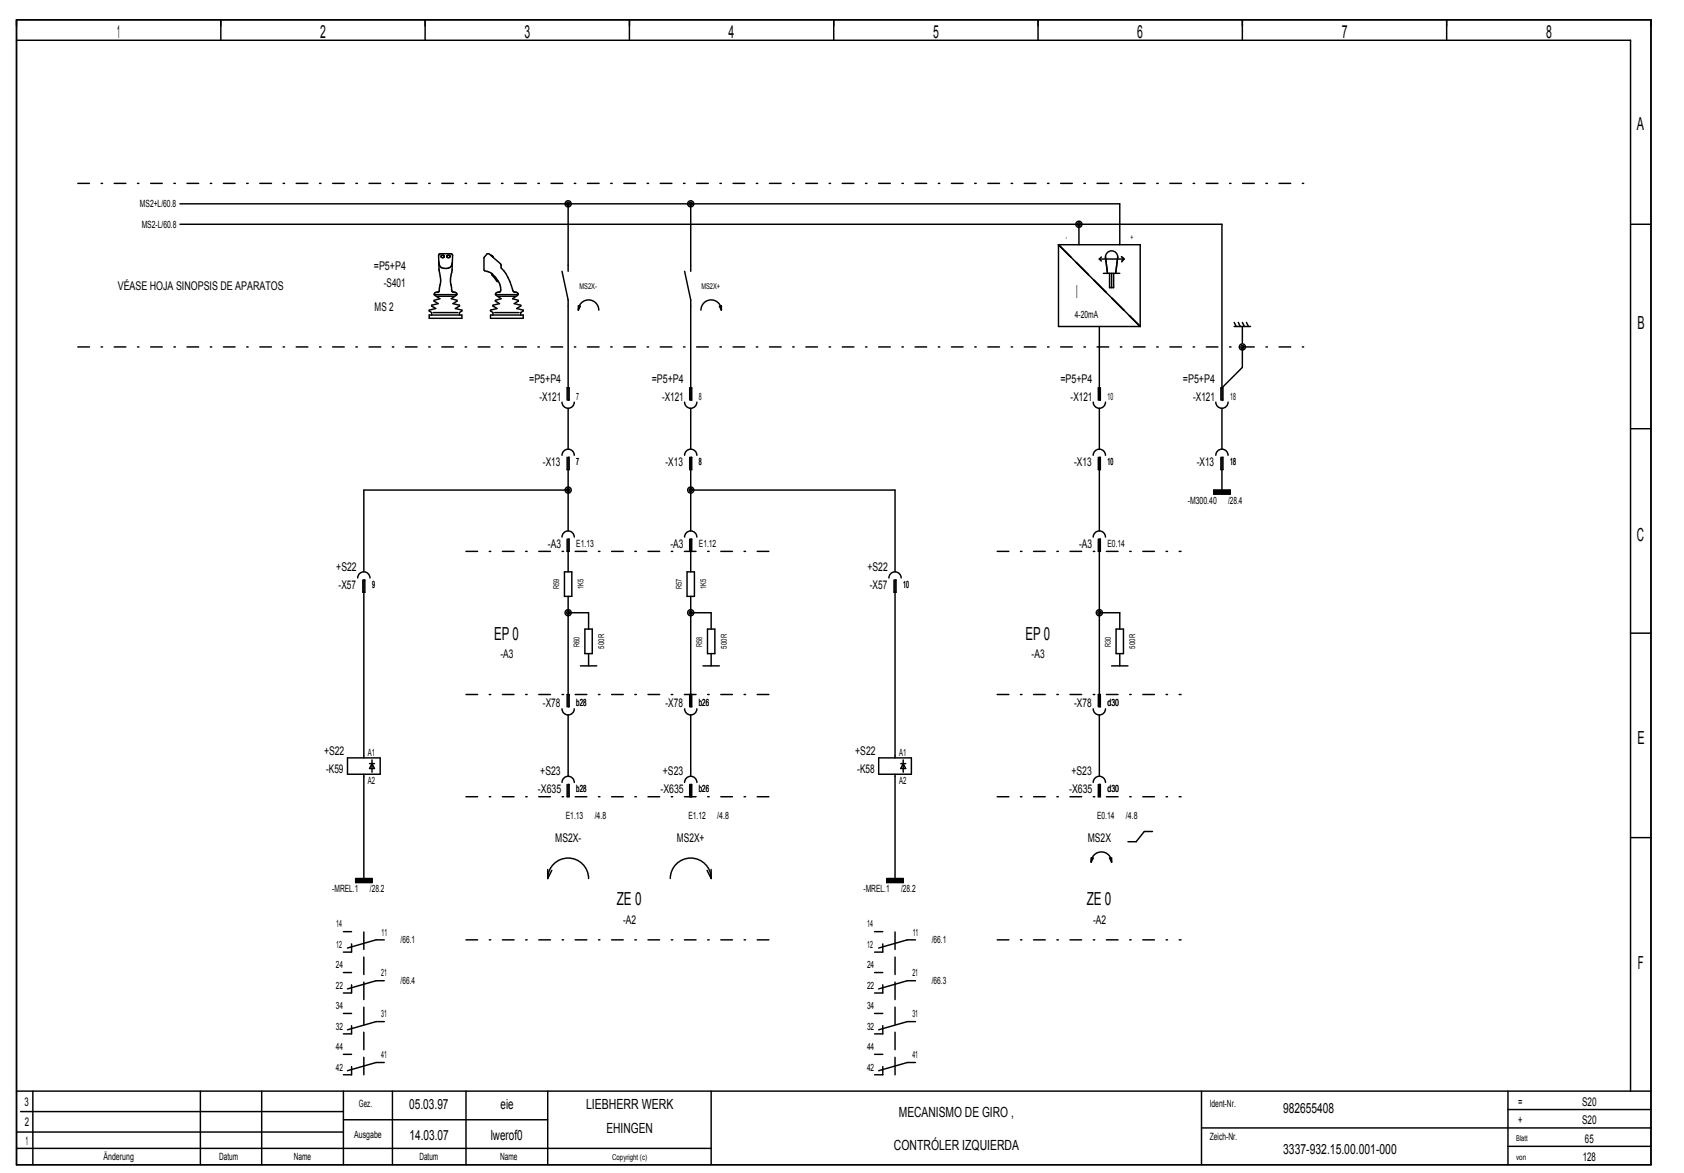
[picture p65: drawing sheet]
<svg xmlns="http://www.w3.org/2000/svg" width="408mm" height="284mm" viewBox="0 0 408 284" stroke-linecap="round" stroke-linejoin="round" font-family="sans-serif">
<defs><g id="words">
<g font-size="4.4">
<text x="28.4" y="9.3">1</text>
<text x="77.5" y="9.3">2</text>
<text x="127.1" y="9.3">3</text>
<text x="176.5" y="9.3">4</text>
<text x="226.1" y="9.3">5</text>
<text x="275.5" y="9.3">6</text>
<text x="325.1" y="9.3">7</text>
<text x="374.6" y="9.3">8</text>
<text x="396.6" y="31.6">A</text>
<text x="260.8" y="72.2">I</text>
<text x="396.7" y="79.6">B</text>
<text x="396.6" y="131.1">C</text>
<text x="119.7" y="154.8">EP 0</text>
<text x="248.4" y="154.8">EP 0</text>
<text x="396.7" y="180.1">E</text>
<text x="149.4" y="219.2">ZE 0</text>
<text x="263.3" y="219.2">ZE 0</text>
<text x="396.8" y="234.5">F</text>
</g>
<g font-size="3.4">
<text x="99.2" y="268.5">05.03.97</text>
<text x="121.3" y="268.5">eie</text>
<text x="142" y="268.5">LIEBHERR WERK</text>
<text x="310.9" y="269.5">982655408</text>
<text x="99.2" y="275.9">14.03.07</text>
<text x="118.9" y="275.9">lwerof0</text>
<text x="146.9" y="274.4">EHINGEN</text>
<text x="217.8" y="270.4">MECANISMO DE GIRO ,</text>
<text x="216.6" y="278.4">CONTRÓLER IZQUIERDA</text>
<text x="310.9" y="279.4">3337­932.15.00.001­000</text>
</g>
<g font-size="2.9">
<text x="90.6" y="65.3">=P5+P4</text>
<text x="28.5" y="70.2">VÉASE HOJA SINOPSIS DE APARATOS</text>
<text x="93" y="69.5">­S401</text>
<text x="90.8" y="75.2">MS 2</text>
<text x="128.2" y="92.6">=P5+P4</text>
<text x="157.9" y="92.6">=P5+P4</text>
<text x="256.9" y="92.6">=P5+P4</text>
<text x="286.6" y="92.6">=P5+P4</text>
<text x="130.7" y="97">­X121</text>
<text x="160.4" y="97">­X121</text>
<text x="259.4" y="97">­X121</text>
<text x="289.1" y="97">­X121</text>
<text x="131.5" y="112.8">­X13</text>
<text x="161.2" y="112.8">­X13</text>
<text x="260.2" y="112.8">­X13</text>
<text x="289.9" y="112.8">­X13</text>
<text x="132.8" y="132.6">­A3</text>
<text x="162.5" y="132.6">­A3</text>
<text x="261.5" y="132.6">­A3</text>
<text x="81.5" y="138.2">+S22</text>
<text x="82" y="142.5">­X57</text>
<text x="210.2" y="138.2">+S22</text>
<text x="210.7" y="142.5">­X57</text>
<text x="121.2" y="159.3">­A3</text>
<text x="249.9" y="159.3">­A3</text>
<text x="131.5" y="171.2">­X78</text>
<text x="161.2" y="171.2">­X78</text>
<text x="260.2" y="171.2">­X78</text>
<text x="78.5" y="182.7">+S22</text>
<text x="207.2" y="182.7">+S22</text>
<text x="79" y="187.1">­K59</text>
<text x="130.9" y="187.7">+S23</text>
<text x="160.6" y="187.7">+S23</text>
<text x="207.7" y="187.1">­K58</text>
<text x="259.6" y="187.7">+S23</text>
<text x="130.3" y="192">­X635</text>
<text x="160" y="192">­X635</text>
<text x="259" y="192">­X635</text>
<text x="134.5" y="203.9">MS2X­</text>
<text x="164" y="203.9">MS2X+</text>
<text x="263.5" y="203.9">MS2X</text>
<text x="151" y="223.7">­A2</text>
<text x="264.8" y="223.7">­A2</text>
<text x="5.9" y="267.8">3</text>
<text x="367.8" y="267.8">=</text>
<text x="383.3" y="267.8">S20</text>
<text x="6" y="272.7">2</text>
<text x="367.8" y="272.2">+</text>
<text x="383.3" y="272.2">S20</text>
<text x="6.2" y="277.2">1</text>
<text x="383.5" y="281.1">128</text>
<text x="384" y="276.7">65</text>
</g>
<g font-size="2.4">
<text x="33.9" y="50.2">MS2+L/60.8</text>
<text x="34.3" y="55.2">MS2­L/60.8</text>
<text x="260.4" y="77">4­20mA</text>
<text x="139.6" y="96.8">7</text>
<text x="169.3" y="96.8">8</text>
<text x="268.3" y="96.8">10</text>
<text x="298" y="96.8">18</text>
<text x="139.6" y="112.6">7</text>
<text x="169.3" y="112.6">8</text>
<text x="268.3" y="112.6">10</text>
<text x="298" y="112.6">18</text>
<text x="287.8" y="122">­M300.40</text>
<text x="297.5" y="122">/28.4</text>
<text x="139.6" y="132.4">E1.13</text>
<text x="169.3" y="132.4">E1.12</text>
<text x="268.3" y="132.4">E0.14</text>
<text x="90.1" y="142.3">9</text>
<text x="218.8" y="142.3">10</text>
<text x="139.6" y="171">b28</text>
<text x="169.3" y="171">b26</text>
<text x="268.3" y="171">d30</text>
<text x="89.1" y="183">A1</text>
<text x="217.8" y="183">A1</text>
<text x="89.1" y="189.8">A2</text>
<text x="139.6" y="191.8">b28</text>
<text x="169.3" y="191.8">b26</text>
<text x="217.8" y="189.8">A2</text>
<text x="268.3" y="191.8">d30</text>
<text x="137.1" y="198.2">E1.13</text>
<text x="144.1" y="198.2">/4.8</text>
<text x="166.8" y="198.2">E1.12</text>
<text x="173.8" y="198.2">/4.8</text>
<text x="265.8" y="198.2">E0.14</text>
<text x="272.8" y="198.2">/4.8</text>
<text x="80.5" y="216.1">­MREL.1</text>
<text x="89.6" y="216.1">/28.2</text>
<text x="209.2" y="216.1">­MREL.1</text>
<text x="218.3" y="216.1">/28.2</text>
<text x="81.4" y="224.5">14</text>
<text x="92.4" y="226.5">11</text>
<text x="210.1" y="224.5">14</text>
<text x="221.1" y="226.5">11</text>
<text x="81.4" y="229.5">12</text>
<text x="97.1" y="228.4">/66.1</text>
<text x="210.1" y="229.5">12</text>
<text x="225.8" y="228.4">/66.1</text>
<text x="81.4" y="239.4">22</text>
<text x="81.4" y="234.4">24</text>
<text x="92.4" y="236.4">21</text>
<text x="97.1" y="238.3">/66.4</text>
<text x="210.1" y="239.4">22</text>
<text x="210.1" y="234.4">24</text>
<text x="221.1" y="236.4">21</text>
<text x="225.8" y="238.3">/66.3</text>
<text x="81.4" y="244.3">34</text>
<text x="210.1" y="244.3">34</text>
<text x="81.4" y="249.3">32</text>
<text x="92.4" y="246.3">31</text>
<text x="210.1" y="249.3">32</text>
<text x="221.1" y="246.3">31</text>
<text x="81.4" y="254.2">44</text>
<text x="92.4" y="256.2">41</text>
<text x="210.1" y="254.2">44</text>
<text x="221.1" y="256.2">41</text>
<text x="81.4" y="259.2">42</text>
<text x="210.1" y="259.2">42</text>
<text x="87" y="268">Gez.</text>
<text x="293.1" y="268">Ident­Nr.</text>
<text x="85.8" y="275.5">Ausgabe</text>
<text x="293.1" y="275.9">Zeich­Nr.</text>
<text x="25.1" y="280.9">Änderung</text>
<text x="53.1" y="280.9">Datum</text>
<text x="71.2" y="280.9">Name</text>
<text x="101.6" y="280.9">Datum</text>
<text x="121.2" y="280.9">Name</text>
</g>
<g font-size="1.9">
<text x="258.2" y="58.1">­</text>
<text x="273.9" y="58.1">+</text>
<text x="140.4" y="69.9">MS2X­</text>
<text x="169.9" y="69.9">MS2X+</text>
<text x="135.5" y="142.7" transform="rotate(-90 135.5 142.7)">R59</text>
<text x="141.4" y="142.7" transform="rotate(-90 141.4 142.7)">1K5</text>
<text x="165.2" y="142.7" transform="rotate(-90 165.2 142.7)">R57</text>
<text x="171.1" y="142.7" transform="rotate(-90 171.1 142.7)">1K5</text>
<text x="140.4" y="156.6" transform="rotate(-90 140.4 156.6)">R60</text>
<text x="146.4" y="157" transform="rotate(-90 146.4 157)">500R</text>
<text x="170.1" y="156.6" transform="rotate(-90 170.1 156.6)">R58</text>
<text x="176.1" y="157" transform="rotate(-90 176.1 157)">500R</text>
<text x="269.1" y="156.6" transform="rotate(-90 269.1 156.6)">R30</text>
<text x="275.1" y="157" transform="rotate(-90 275.1 157)">500R</text>
<text x="148.3" y="280.8">Copyright (c)</text>
<text x="367.3" y="280.8">von</text>
<text x="367.3" y="276.4">Blatt</text>
</g>
</g></defs>
<g fill="none" stroke="#000" stroke-width=".35">
<path d="M4 4.8h396v277.2h-396zM4 9.7h391.1v254.5M53.5 4.8v4.9M103 4.8v4.9M152.5 4.8v4.9M202 4.8v4.9M251.5 4.8v4.9M301 4.8v4.9M350.5 4.8v4.9M43.6 54.3h252.5v42.6h.2v-3h-.5v3M43.6 49.3h227.7v9.9M137.7 49.3v16.4"/>
<path d="M167.4 49.3v16.4M256.5 59.2v19.8h19.8M256.5 59.2h19.8v19.8M256.5 59.2l19.8 19.8M261.4 54.3v4.9M395.1 54.3h4.9M104 76.3h7.9v.8h-7.9zM105 75.7h5.9M105.4 71.3v.2l1.2 .8-1.4 .4v.2l1 .6-1.6 .4v.2l1 .6-1.6 .4v.2l.6 .4v.6M105.8 71.7h4.3M106.3 63.3a1.7 1.7 0 0 0 1.2 1.7 1.7 1.7 0 0 0 1.9-.7l.2-.8M106.4 61.6l2.7-.2 .5 .2-.1 3.6a9 9 0 0 0 .1 5.4 1.17 1.17 0 0 1 1.1 .7h-5.5a1.45 1.45 0 0 1 1.2-.7v-.6a8.4 8.4 0 0 0 0-4.8z"/>
<path d="M110.5 71.3v.2l-1.2 .8 1.4 .4v.2l-1 .6 1.6 .4v.2l-1 .6 1.6 .4v.2l-.6 .4v.6M118.8 76.3h8v.8h-8zM118.9 61.8l.3 .1 .3 .4M119.3 66.4l-.2 .1 1.3 1.7 .3-.2M119.8 75.7h6M120.2 71.3v.2l1.2 .8-1.4 .4v.2l1 .6-1.6 .4v.2l1 .6-1.6 .4v.2l.6 .4v.6M120.6 71.7h4.4M121.3 70a5.4 5.4 0 0 0-3.3-4.3l-.7-.3v-3l.7-1h.4l2.8 2.4 .2 1a16.4 16.4 0 0 1 3.1 5.8 1.17 1.17 0 0 1 1.1 .7h-5.6a1.45 1.45 0 0 1 1.2-.7l.1-.5M125.4 71.3v.2l-1.2 .8 1.4 .4v.2l-1 .6 1.6 .4v.2l-1 .6 1.6 .4v.2l-.6 .4v.6M136.2 65.7l1.5 6.9v24.3h.2v-3h-.5v3M140.1 75.1a2.47 2.47 0 0 1 2.5-2.5 2.47 2.47 0 0 1 2.5 2.5M140.1 74v1.1"/>
<path d="M140.6 74.1l-.5 1M165.9 65.7l1.5 6.9v24.3h.2v-3h-.5v3M169.8 75.1a2.47 2.47 0 0 1 2.5-2.5 2.47 2.47 0 0 1 2.5 2.5M174.3 74.1l.5 1M174.8 74v1.1M266.3 79v17.9h.3v-3h-.5v3M266.3 62.7h6M267.3 66.2h4M268.3 66.2l-.5-4a1.49 1.49 0 0 1 1.5-1.5 1.49 1.49 0 0 1 1.5 1.5l-.5 4M268.8 66.2v3.4h1v-3.4M269.3 66.2v3.4M271.7 62.1l.6 .5"/>
<path d="M272.3 62.7l-.5 .7M272.3 62.7l-.2 .1M299 79h4M299 78.1l.5 .9M300 78.1l.5 .9M301 78.1l.5 .9M302 78.1l.5 .9M136.2 97.4a1.49 1.49 0 0 0 1.4 1.4 1.49 1.49 0 0 0 1.5-1.4M137.7 98.8v9.9M165.9 97.4a1.49 1.49 0 0 0 1.4 1.4 1.49 1.49 0 0 0 1.5-1.4M167.4 98.8v9.9M264.9 97.4a1.48 1.48 0 0 0 1.4 1.4 1.48 1.48 0 0 0 1.5-1.4"/>
<path d="M266.3 98.8v9.9M294.6 97.4a1.48 1.48 0 0 0 1.5 1.4 1.48 1.48 0 0 0 1.4-1.4M296.1 98.8v9.9M301 84v4.9l-4.9 5M136.2 110.2a1.49 1.49 0 0 1 1.4-1.5 1.49 1.49 0 0 1 1.5 1.5M137.4 110.7v3h.5v-3h-.2v17.8M137.7 118.6h-49.6v19.8M165.9 110.2a1.49 1.49 0 0 1 1.4-1.5 1.49 1.49 0 0 1 1.5 1.5M167.1 110.7v3h.5v-3h-.2v17.8M167.4 118.6h49.4v19.8M264.9 110.2a1.48 1.48 0 0 1 1.4-1.5 1.48 1.48 0 0 1 1.5 1.5M266.1 110.7v3h.5v-3h-.3v17.8"/>
<path d="M294.1 118.6h3.9v1h-3.9zM294.1 119.5h3.9M294.1 119.4h3.9M294.1 119.3h3.9M294.1 119.2h3.9M294.1 119.1h3.9M294.1 119h3.9M294.1 118.9h3.9M294.1 118.8h3.9M294.1 118.7h3.9M294.6 110.2a1.48 1.48 0 0 1 1.5-1.5 1.48 1.48 0 0 1 1.4 1.5M295.8 110.7v3h.5v-3h-.2v7.9"/>
<path d="M395.1 103.8h4.9M86.7 139.9a1.49 1.49 0 0 1 1.5-1.5 1.49 1.49 0 0 1 1.4 1.5M136.2 130a1.49 1.49 0 0 1 1.4-1.5 1.49 1.49 0 0 1 1.5 1.5M136.8 138.4h1.7v6h-1.7zM137.4 130.5v3h.5v-3h-.2v7.9M165.9 130a1.49 1.49 0 0 1 1.4-1.5 1.49 1.49 0 0 1 1.5 1.5M166.5 138.4h1.7v6h-1.7zM167.1 130.5v3h.5v-3h-.2v7.9M215.4 139.9a1.48 1.48 0 0 1 1.5-1.5 1.48 1.48 0 0 1 1.4 1.5M264.9 130a1.48 1.48 0 0 1 1.4-1.5 1.48 1.48 0 0 1 1.5 1.5M266.1 130.5v3h.5v-3h-.3v40.6h.3v-3h-.5v3M87.9 140.4v3h.5v-3h-.3v43.1"/>
<path d="M137.7 144.4v26.7h.2v-3h-.5v3M137.7 148.3h4.9v4M141.7 152.3h1.8v5.9h-1.8zM142.6 158.2v3M167.4 144.4v26.7h.2v-3h-.5v3M167.4 148.3h4.9v4M171.4 152.3h1.8v5.9h-1.8zM172.3 158.2v3M216.6 140.4v3h.5v-3h-.3v43.1M266.3 148.3h5v4M270.4 152.3h1.8v5.9h-1.8zM271.3 158.2v3"/>
<path d="M395.1 153.3h4.9M136.2 171.6a1.49 1.49 0 0 0 1.4 1.5 1.49 1.49 0 0 0 1.5-1.5M137.7 173.1v14.8M140.6 161.2h4M165.9 171.6a1.49 1.49 0 0 0 1.4 1.5 1.49 1.49 0 0 0 1.5-1.5M167.4 173.1v14.8M170.3 161.2h4M264.9 171.6a1.48 1.48 0 0 0 1.4 1.5 1.48 1.48 0 0 0 1.5-1.5M266.3 173.1v14.8M269.3 161.2h4M84.2 183.5h7.9v4h-7.9zM88.1 187.5v25.2"/>
<path d="M89.5 184.9h1.2M90.1 184v3M90.1 184.9l.6 1.2h-1.2zM136.2 189.4a1.49 1.49 0 0 1 1.4-1.5 1.49 1.49 0 0 1 1.5 1.5M137.4 189.9v3h.5v-3h-.2v3M165.9 189.4a1.49 1.49 0 0 1 1.4-1.5 1.49 1.49 0 0 1 1.5 1.5M167.1 189.9v3h.5v-3h-.2v3M212.9 183.5h7.9v4h-7.9zM216.8 187.5v25.2M218.2 184.9h1.2M218.8 184.9l.6 1.2h-1.2zM218.8 184v3"/>
<path d="M264.9 189.4a1.48 1.48 0 0 1 1.4-1.5 1.48 1.48 0 0 1 1.5 1.5M266.1 189.9v3h.5v-3h-.3v3M86.2 212.7h3.9v1h-3.9zM86.2 213.6h3.9M86.2 213.5h3.9M86.2 213.4h3.9M86.2 213.3h3.9M86.2 213.2h3.9M86.2 213.1h3.9M86.2 213h3.9M86.2 212.9h3.9M86.2 212.8h3.9"/>
<path d="M132.7 212.7a4.9 4.9 0 0 1 5-5 4.9 4.9 0 0 1 4.9 5M132.7 210.5v2.2M133.7 210.7l-1 2M162.4 212.7a4.9 4.9 0 0 1 4.9-5 4.9 4.9 0 0 1 5 5M171.3 210.7l1 2M172.3 210.5v2.2M214.9 212.7h3.9v1h-3.9zM214.9 213.6h3.9M214.9 213.5h3.9M214.9 213.4h3.9M214.9 213.3h3.9M214.9 213.2h3.9"/>
<path d="M214.9 213.1h3.9M214.9 213h3.9M214.9 212.9h3.9M214.9 212.8h3.9M264.4 208.7a2.47 2.47 0 0 1 2.4-2.4 2.47 2.47 0 0 1 2.5 2.4M264.4 207.7h.5l-.5 1zM268.8 207.7h.5v1zM279.2 201.3h-2l-1.9 2.5h-2M395.1 202.8h4.9M83.2 235.5h2M83.2 225.6h2M85.2 228.5v2h-2"/>
<path d="M85.2 238.4v2h-2M93.1 237.4h-2l-6.9 2M93.1 227.5h-2l-6.9 2M211.9 235.5h2M211.9 225.6h2M213.9 238.4v2h-2M213.9 228.5v2h-2M221.8 237.4h-2l-6.9 2M221.8 227.5h-2l-6.9 2M83.2 255.3h2M83.2 245.4h2M85.2 248.3v2h-2"/>
<path d="M85.2 258.2v2h-2M93.1 257.2h-2l-6.9 2M93.1 247.3h-2l-6.9 2M211.9 255.3h2M211.9 245.4h2M213.9 258.2v2h-2M213.9 248.3v2h-2M221.8 257.2h-2l-6.9 2M221.8 247.3h-2l-6.9 2M4 278h168.3M4 274.1h79.2M4 264.2h396"/>
<path d="M5 269.1h78.2M8 264.2v17.8M48.5 264.2v17.8M63.4 264.2v17.8M83.2 264.2v17.8M83.2 271.1h49.5M95.1 264.2v17.8M112.9 264.2v17.8M132.7 264.2v17.8M172.3 264.2v17.8M291.1 264.2v17.8M291.1 273.1h108.9"/>
<path d="M365.4 264.2v17.8M365.4 277.5h34.6M365.4 268.6h34.6"/>
<circle cx="137.6" cy="49.3" r=".37"/>
<circle cx="137.6" cy="49.3" r=".74"/>
<circle cx="167.3" cy="49.3" r=".37"/>
<circle cx="167.3" cy="49.3" r=".74"/>
<circle cx="261.4" cy="54.3" r=".37"/>
<circle cx="261.4" cy="54.3" r=".74"/>
<circle cx="107.2" cy="62.1" r=".36"/>
<circle cx="108.6" cy="62.1" r=".36"/>
<circle cx="301" cy="84" r=".37"/>
<circle cx="301" cy="84" r=".74"/>
<circle cx="137.6" cy="118.6" r=".74"/>
<circle cx="137.6" cy="118.6" r=".37"/>
<circle cx="167.3" cy="118.6" r=".74"/>
<circle cx="167.3" cy="118.6" r=".37"/>
<circle cx="137.6" cy="148.3" r=".37"/>
<circle cx="137.6" cy="148.3" r=".74"/>
<circle cx="167.3" cy="148.3" r=".74"/>
<circle cx="167.3" cy="148.3" r=".37"/>
<circle cx="266.3" cy="148.3" r=".37"/>
<circle cx="266.3" cy="148.3" r=".74"/>
</g>
<path d="M256.5 59.2l19.8 19.8M266.3 62.7l.5 .5M266.3 62.7l.5-.5M271.8 63.2l.5-.5M271.8 62.2l.5 .5M301 83v-4M88.1 260.2v-35.6M216.8 260.2v-35.6" fill="none" stroke="#000" stroke-width=".35" stroke-dasharray="4.2 1.8"/>
<path d="M18.9 44.4h296.9M18.9 84h296.9M112.9 133.5h74.2M241.6 133.5h44.6M112.9 168.1h74.2M241.6 168.1h44.6M112.9 192.9h74.2M241.6 192.9h44.6M112.9 227.5h74.2M241.6 227.5h44.6" fill="none" stroke="#000" stroke-width=".35" stroke-dasharray="2.8 2.8 .4 2.8"/>
<use href="#words"/>
</svg>
